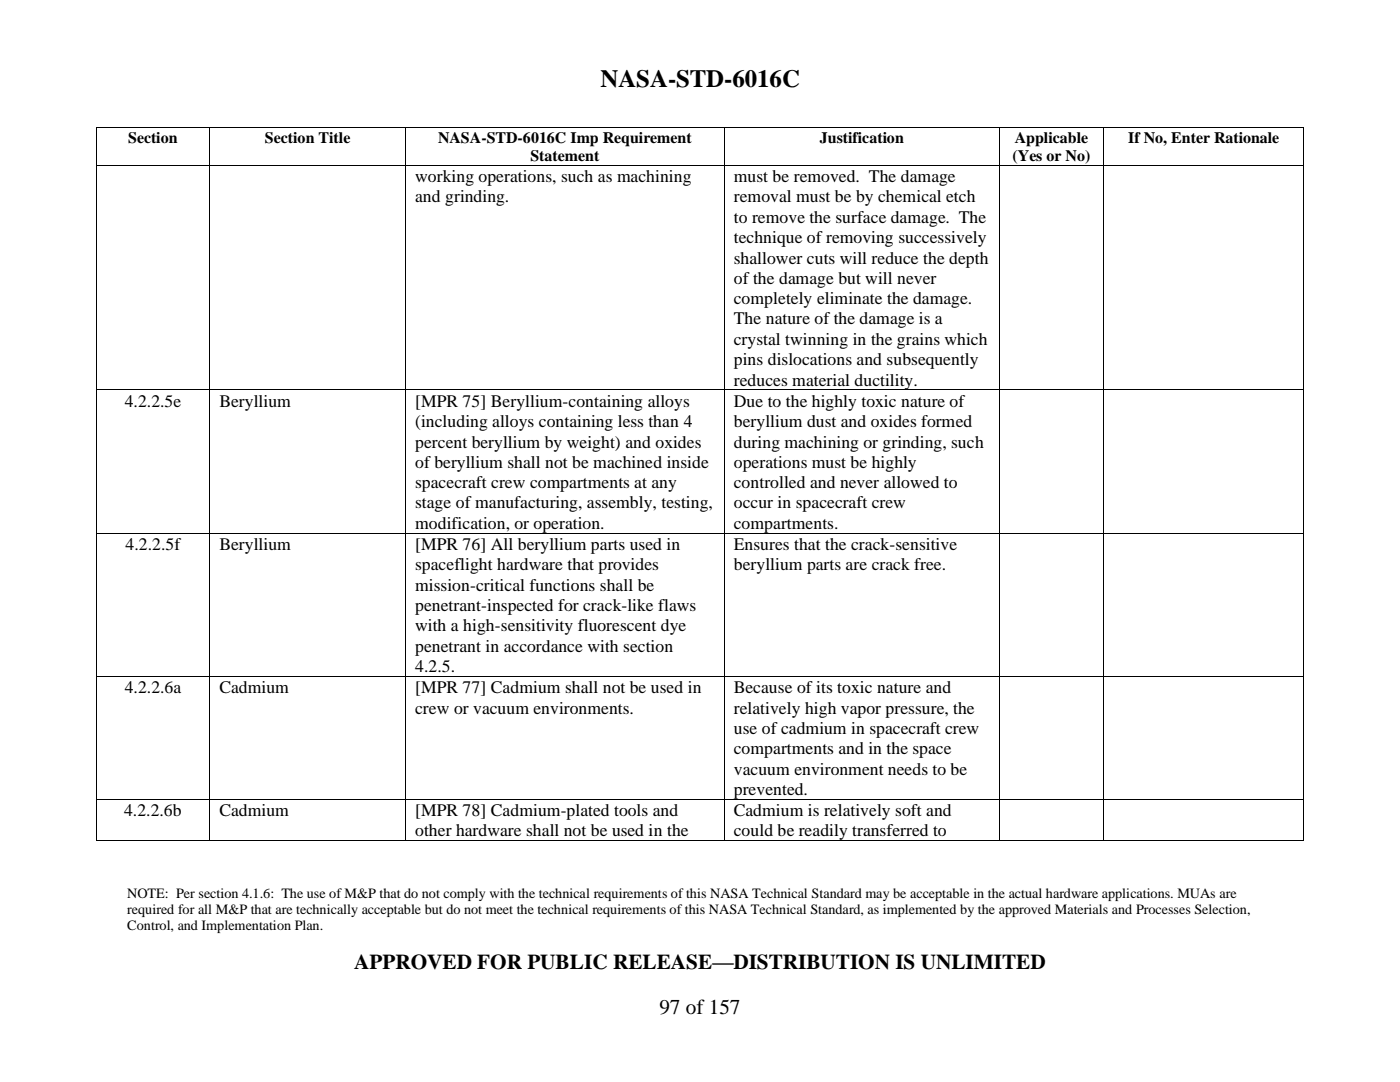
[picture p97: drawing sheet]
<svg xmlns="http://www.w3.org/2000/svg" width="279mm" height="216mm" viewBox="0 0 279 216" stroke-linecap="round" stroke-linejoin="round" font-family="sans-serif">
<defs><g id="words">
<text font-size="5" x="119.8" y="17.3">NASA-STD-6016C</text>
<g font-size="4.2">
<text x="70.7" y="193.4">APPROVED FOR PUBLIC RELEASE—DISTRIBUTION IS UNLIMITED</text>
<text x="131.6" y="202.3">97 of 157</text>
</g>
<g font-size="3.5">
<text x="82.9" y="36.4">working operations, such as machining</text>
<text x="82.9" y="40.4">and grinding.</text>
<text x="146.4" y="36.4">must be removed. The damage</text>
<text x="146.4" y="40.4">removal must be by chemical etch</text>
<text x="146.4" y="44.5">to remove the surface damage. The</text>
<text x="146.4" y="48.5">technique of removing successively</text>
<text x="146.4" y="52.6">shallower cuts will reduce the depth</text>
<text x="146.4" y="56.6">of the damage but will never</text>
<text x="146.4" y="60.7">completely eliminate the damage.</text>
<text x="146.4" y="64.7">The nature of the damage is a</text>
<text x="146.4" y="68.8">crystal twinning in the grains which</text>
<text x="146.4" y="72.9">pins dislocations and subsequently</text>
<text x="146.4" y="76.9">reduces material ductility.</text>
<text x="24.9" y="81.2">4.2.2.5e</text>
<text x="43.8" y="81.2">Beryllium</text>
<text x="82.9" y="81.2">[MPR 75] Beryllium-containing alloys</text>
<text x="146.4" y="81.2">Due to the highly toxic nature of</text>
<text x="82.9" y="85.2">(including alloys containing less than 4</text>
<text x="82.9" y="89.3">percent beryllium by weight) and oxides</text>
<text x="146.4" y="85.2">beryllium dust and oxides formed</text>
<text x="146.4" y="89.3">during machining or grinding, such</text>
<text x="82.9" y="93.3">of beryllium shall not be machined inside</text>
<text x="146.4" y="93.3">operations must be highly</text>
<text x="82.9" y="97.4">spacecraft crew compartments at any</text>
<text x="82.9" y="101.5">stage of manufacturing, assembly, testing,</text>
<text x="146.4" y="97.4">controlled and never allowed to</text>
<text x="146.4" y="101.5">occur in spacecraft crew</text>
<text x="82.9" y="105.5">modification, or operation.</text>
<text x="146.4" y="105.5">compartments.</text>
<text x="25.1" y="109.8">4.2.2.5f</text>
<text x="43.8" y="109.8">Beryllium</text>
<text x="82.9" y="109.8">[MPR 76] All beryllium parts used in</text>
<text x="82.9" y="113.8">spaceflight hardware that provides</text>
<text x="146.4" y="109.8">Ensures that the crack-sensitive</text>
<text x="146.4" y="113.8">beryllium parts are crack free.</text>
<text x="82.9" y="117.8">mission-critical functions shall be</text>
<text x="82.9" y="121.9">penetrant-inspected for crack-like flaws</text>
<text x="82.9" y="126">with a high-sensitivity fluorescent dye</text>
<text x="82.9" y="130">penetrant in accordance with section</text>
<text x="82.9" y="134.1">4.2.5.</text>
<text x="24.9" y="138.3">4.2.2.6a</text>
<text x="43.8" y="138.3">Cadmium</text>
<text x="82.9" y="138.3">[MPR 77] Cadmium shall not be used in</text>
<text x="82.9" y="142.4">crew or vacuum environments.</text>
<text x="146.4" y="138.3">Because of its toxic nature and</text>
<text x="146.4" y="142.4">relatively high vapor pressure, the</text>
<text x="146.4" y="146.4">use of cadmium in spacecraft crew</text>
<text x="146.4" y="150.5">compartments and in the space</text>
<text x="146.4" y="154.6">vacuum environment needs to be</text>
<text x="146.4" y="158.6">prevented.</text>
<text x="24.8" y="162.8">4.2.2.6b</text>
<text x="43.8" y="162.8">Cadmium</text>
<text x="82.9" y="162.8">[MPR 78] Cadmium-plated tools and</text>
<text x="82.9" y="166.9">other hardware shall not be used in the</text>
<text x="146.4" y="162.8">Cadmium is relatively soft and</text>
<text x="146.4" y="166.9">could be readily transferred to</text>
</g>
<g font-size="3.2">
<text x="25.6" y="28.5">Section</text>
<text x="52.9" y="28.5">Section Title</text>
<text x="87.4" y="28.5">NASA-STD-6016C Imp Requirement</text>
<text x="163.6" y="28.5">Justification</text>
<text x="202.5" y="28.5">Applicable</text>
<text x="225.2" y="28.5">If No, Enter Rationale</text>
<text x="105.9" y="32.2">Statement</text>
<text x="202.1" y="32.2">(Yes or No)</text>
</g>
<g font-size="2.8">
<text x="25.4" y="179.1">NOTE: Per section 4.1.6: The use of M&amp;P that do not comply with the technical requirements of this NASA Technical Standard may be acceptable in the actual hardware applications. MUAs are</text>
<text x="25.4" y="182.4">required for all M&amp;P that are technically acceptable but do not meet the technical requirements of this NASA Technical Standard, as implemented by the approved Materials and Processes Selection,</text>
<text x="25.4" y="185.6">Control, and Implementation Plan.</text>
</g>
</g></defs>
<g fill="#000">
<path d="M19.1 25.4h.2v.2h-.2z" fill-rule="evenodd"/>
<path d="M19.1 25.4h.2v.2h-.2z" fill-rule="evenodd"/>
<path d="M19.1 32.9h.2v.2h-.2z" fill-rule="evenodd"/>
<path d="M41.8 25.4h.2v.2h-.2z" fill-rule="evenodd"/>
<path d="M41.8 32.9h.2v.2h-.2z" fill-rule="evenodd"/>
<path d="M80.9 25.4h.2v.2h-.2z" fill-rule="evenodd"/>
<path d="M80.9 32.9h.2v.2h-.2z" fill-rule="evenodd"/>
<path d="M144.5 25.4h.1v.2h-.1z" fill-rule="evenodd"/>
<path d="M144.5 32.9h.1v.2h-.1z" fill-rule="evenodd"/>
<path d="M199.3 25.4h.2v.2h-.2z" fill-rule="evenodd"/>
<path d="M199.3 32.9h.2v.2h-.2z" fill-rule="evenodd"/>
<path d="M220.2 25.4h.2v.2h-.2z" fill-rule="evenodd"/>
<path d="M220.2 32.9h.2v.2h-.2z" fill-rule="evenodd"/>
<path d="M260.1 25.4h.2v.2h-.2z" fill-rule="evenodd"/>
<path d="M260.1 25.4h.2v.2h-.2z" fill-rule="evenodd"/>
<path d="M260.1 32.9h.2v.2h-.2z" fill-rule="evenodd"/>
<path d="M19.1 77.7h.2v.2h-.2z" fill-rule="evenodd"/>
<path d="M41.8 77.7h.2v.2h-.2z" fill-rule="evenodd"/>
<path d="M80.9 77.7h.2v.2h-.2z" fill-rule="evenodd"/>
<path d="M144.5 77.7h.1v.2h-.1z" fill-rule="evenodd"/>
<path d="M199.3 77.7h.2v.2h-.2z" fill-rule="evenodd"/>
<path d="M220.2 77.7h.2v.2h-.2z" fill-rule="evenodd"/>
<path d="M260.1 77.7h.2v.2h-.2z" fill-rule="evenodd"/>
<path d="M19.1 106.3h.2v.2h-.2z" fill-rule="evenodd"/>
<path d="M41.8 106.3h.2v.2h-.2z" fill-rule="evenodd"/>
<path d="M80.9 106.3h.2v.2h-.2z" fill-rule="evenodd"/>
<path d="M144.5 106.3h.1v.2h-.1z" fill-rule="evenodd"/>
<path d="M199.3 106.3h.2v.2h-.2z" fill-rule="evenodd"/>
<path d="M220.2 106.3h.2v.2h-.2z" fill-rule="evenodd"/>
<path d="M260.1 106.3h.2v.2h-.2z" fill-rule="evenodd"/>
<path d="M19.1 134.9h.2v.1h-.2z" fill-rule="evenodd"/>
<path d="M41.8 134.9h.2v.1h-.2z" fill-rule="evenodd"/>
<path d="M80.9 134.9h.2v.1h-.2z" fill-rule="evenodd"/>
<path d="M144.5 134.9h.1v.1h-.1z" fill-rule="evenodd"/>
<path d="M199.3 134.9h.2v.1h-.2z" fill-rule="evenodd"/>
<path d="M220.2 134.9h.2v.1h-.2z" fill-rule="evenodd"/>
<path d="M260.1 134.9h.2v.1h-.2z" fill-rule="evenodd"/>
<path d="M19.1 159.4h.2v.1h-.2z" fill-rule="evenodd"/>
<path d="M41.8 159.4h.2v.1h-.2z" fill-rule="evenodd"/>
<path d="M80.9 159.4h.2v.1h-.2z" fill-rule="evenodd"/>
<path d="M144.5 159.4h.1v.1h-.1z" fill-rule="evenodd"/>
<path d="M199.3 159.4h.2v.1h-.2z" fill-rule="evenodd"/>
<path d="M220.2 159.4h.2v.1h-.2z" fill-rule="evenodd"/>
<path d="M260.1 159.4h.2v.1h-.2z" fill-rule="evenodd"/>
<path d="M19.1 167.7h.2v.1h-.2z" fill-rule="evenodd"/>
<path d="M19.1 167.7h.2v.1h-.2z" fill-rule="evenodd"/>
<path d="M41.8 167.7h.2v.1h-.2z" fill-rule="evenodd"/>
<path d="M80.9 167.7h.2v.1h-.2z" fill-rule="evenodd"/>
<path d="M144.5 167.7h.1v.1h-.1z" fill-rule="evenodd"/>
<path d="M199.3 167.7h.2v.1h-.2z" fill-rule="evenodd"/>
<path d="M220.2 167.7h.2v.1h-.2z" fill-rule="evenodd"/>
<path d="M260.1 167.7h.2v.1h-.2z" fill-rule="evenodd"/>
<path d="M260.1 167.7h.2v.1h-.2z" fill-rule="evenodd"/>
</g>
<g fill="none" stroke="#000" stroke-width=".2">
<path d="M19.2 25.6v7.3M19.2 33.1v44.6M19.3 25.5h22.5M19.3 33h22.5M41.9 25.6v7.3M41.9 33.1v44.6M42 25.5h38.9M42 33h38.9M81 25.6v7.3M81 33.1v44.6M81.1 25.5h63.4M81.1 33h63.4"/>
<path d="M144.5 25.6v7.3M144.5 33.1v44.6M144.6 25.5h54.7M144.6 33h54.7M199.4 25.6v7.3M199.4 33.1v44.6M199.5 25.5h20.7M199.5 33h20.7M220.3 25.6v7.3M220.3 33.1v44.6M220.4 25.5h39.7M220.4 33h39.7"/>
<path d="M260.2 25.6v7.3M260.2 33.1v44.6M19.2 77.9v28.4M19.3 77.8h22.5M41.9 77.9v28.4M42 77.8h38.9M81 77.9v28.4M81.1 77.8h63.4M144.5 77.9v28.4M144.6 77.8h54.7M199.4 77.9v28.4M199.5 77.8h20.7"/>
<path d="M220.3 77.9v28.4M220.4 77.8h39.7M260.2 77.9v28.4M19.2 106.5v28.4M19.3 106.4h22.5M41.9 106.5v28.4M42 106.4h38.9M81 106.5v28.4M81.1 106.4h63.4M144.5 106.5v28.4M144.6 106.4h54.7M199.4 106.5v28.4"/>
<path d="M199.5 106.4h20.7M220.3 106.5v28.4M220.4 106.4h39.7M260.2 106.5v28.4M19.2 135v24.4M19.3 134.9h22.5M41.9 135v24.4M42 134.9h38.9M81 135v24.4M81.1 134.9h63.4M144.5 135v24.4M144.6 134.9h54.7"/>
<path d="M199.4 135v24.4M199.5 134.9h20.7M220.3 135v24.4M220.4 134.9h39.7M260.2 135v24.4M19.2 159.5v8.2M19.3 159.5h22.5M41.9 159.5v8.2M42 159.5h38.9M81 159.5v8.2M81.1 159.5h63.4M144.5 159.5v8.2"/>
<path d="M144.6 159.5h54.7M199.4 159.5v8.2M199.5 159.5h20.7M220.3 159.5v8.2M220.4 159.5h39.7M260.2 159.5v8.2M19.3 167.8h22.5M42 167.8h38.9M81.1 167.8h63.4M144.6 167.8h54.7M199.5 167.8h20.7M220.4 167.8h39.7"/>
</g>
<use href="#words"/>
</svg>
